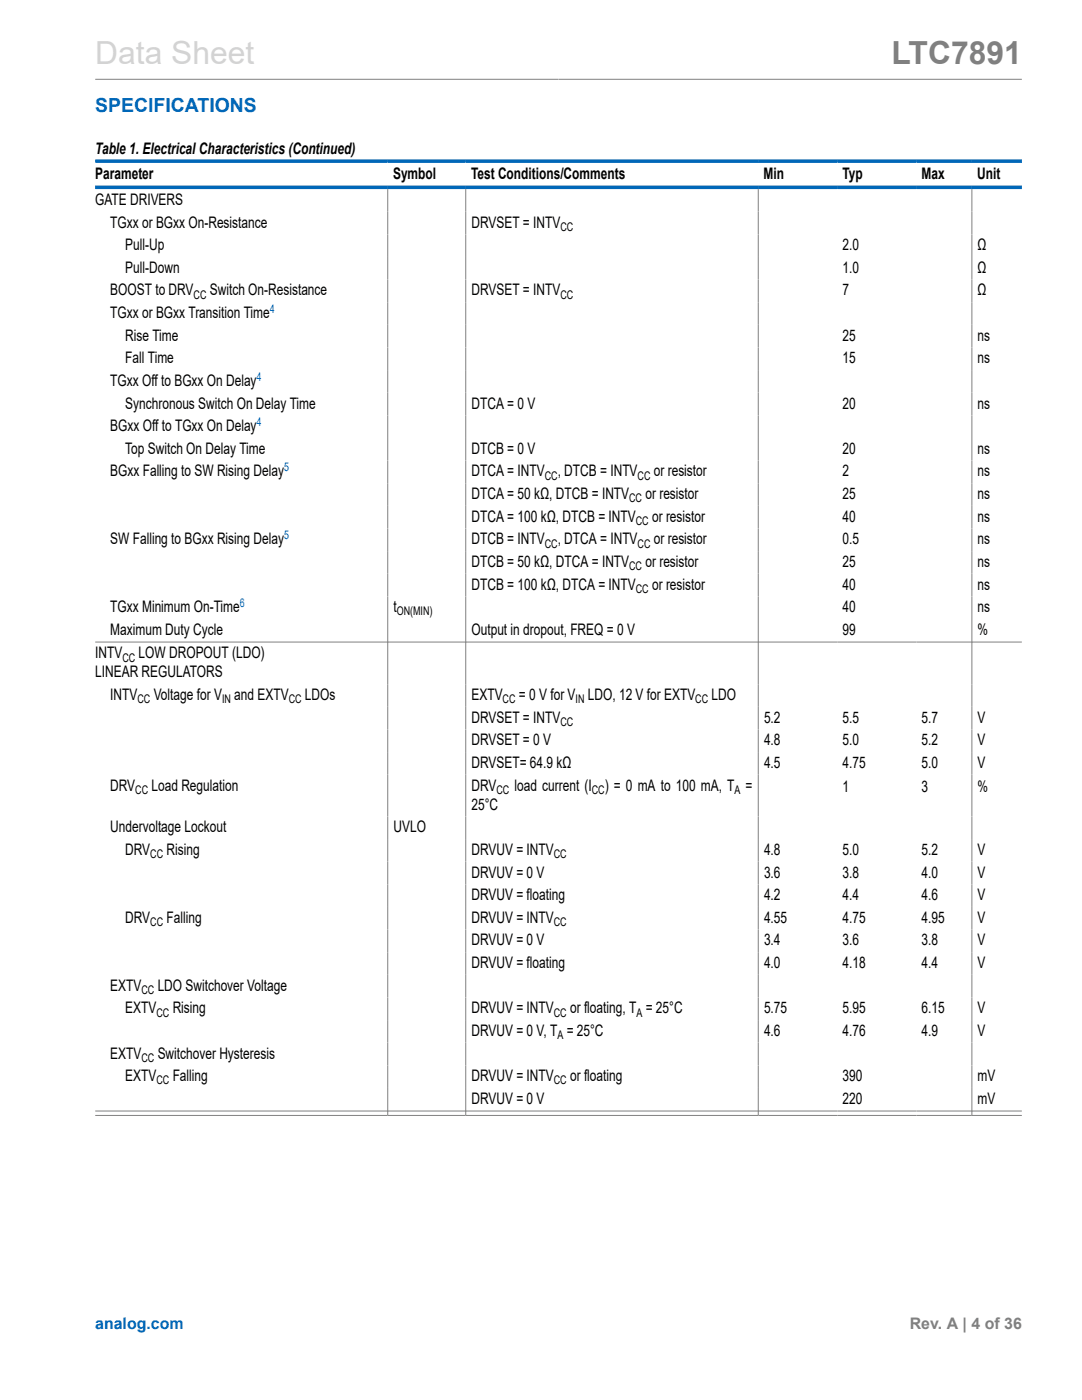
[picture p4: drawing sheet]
<svg xmlns="http://www.w3.org/2000/svg" width="216mm" height="279mm" viewBox="0 0 216 279" stroke-linecap="round" stroke-linejoin="round" font-family="sans-serif">
<defs><g id="words">
<text font-size="6.3" fill="#d3d3d3" x="19" y="12.7">Data Sheet</text>
<text font-size="6.3" fill="#808080" x="177.9" y="12.7">LTC7891</text>
<text font-size="3.9" fill="#0067b8" x="19" y="22.3">SPECIFICATIONS</text>
<g font-size="3.2">
<text x="19" y="30.8">Table 1. Electrical Characteristics (Continued)</text>
<text x="19" y="35.7">Parameter</text>
<text x="78.4" y="35.7">Symbol</text>
<text x="94" y="35.7">Test Conditions/Comments</text>
<text x="152.4" y="35.7">Min</text>
<text x="168.1" y="35.7">Typ</text>
<text x="183.9" y="35.7">Max</text>
<text x="195" y="35.7">Unit</text>
<text x="19" y="40.9">GATE DRIVERS</text>
<text x="22" y="45.4">TGxx or BGxx On-Resistance</text>
<text x="94.1" y="45.4">DRVSET = INTV</text>
<text x="25" y="49.9">Pull-Up</text>
<text x="168.1" y="49.9">2.0</text>
<text x="195.1" y="49.9">Ω</text>
<text x="22" y="59">BOOST to DRV</text>
<text x="25" y="54.5">Pull-Down</text>
<text x="41.9" y="59">Switch On-Resistance</text>
<text x="94.1" y="59">DRVSET = INTV</text>
<text x="168.1" y="59">7</text>
<text x="168.1" y="54.5">1.0</text>
<text x="195.1" y="59">Ω</text>
<text x="195.1" y="54.5">Ω</text>
<text x="22" y="63.5">TGxx or BGxx Transition Time</text>
<text x="25" y="68">Rise Time</text>
<text x="168.1" y="68">25</text>
<text x="195.1" y="68">ns</text>
<text x="22" y="77">TGxx Off to BGxx On Delay</text>
<text x="25" y="72.5">Fall Time</text>
<text x="168.1" y="72.5">15</text>
<text x="195.1" y="72.5">ns</text>
<text x="25" y="81.5">Synchronous Switch On Delay Time</text>
<text x="94.1" y="81.5">DTCA = 0 V</text>
<text x="168.1" y="81.5">20</text>
<text x="195.1" y="81.5">ns</text>
<text x="22" y="86.1">BGxx Off to TGxx On Delay</text>
<text x="22" y="95.1">BGxx Falling to SW Rising Delay</text>
<text x="25" y="90.6">Top Switch On Delay Time</text>
<text x="94.1" y="90.6">DTCB = 0 V</text>
<text x="94.1" y="95.1">DTCA = INTV</text>
<text x="111.3" y="95.1">, DTCB = INTV</text>
<text x="130.5" y="95.1">or resistor</text>
<text x="168.1" y="95.1">2</text>
<text x="168.1" y="90.6">20</text>
<text x="195.1" y="95.1">ns</text>
<text x="195.1" y="90.6">ns</text>
<text x="94.1" y="99.6">DTCA = 50 kΩ, DTCB = INTV</text>
<text x="128.8" y="99.6">or resistor</text>
<text x="168.1" y="99.6">25</text>
<text x="195.1" y="99.6">ns</text>
<text x="94.1" y="104.1">DTCA = 100 kΩ, DTCB = INTV</text>
<text x="130.1" y="104.1">or resistor</text>
<text x="168.1" y="104.1">40</text>
<text x="195.1" y="104.1">ns</text>
<text x="22" y="108.6">SW Falling to BGxx Rising Delay</text>
<text x="94.1" y="113.2">DTCB = 50 kΩ, DTCA = INTV</text>
<text x="94.1" y="108.6">DTCB = INTV</text>
<text x="111.3" y="108.6">, DTCA = INTV</text>
<text x="128.8" y="113.2">or resistor</text>
<text x="130.5" y="108.6">or resistor</text>
<text x="168.1" y="108.6">0.5</text>
<text x="168.1" y="113.2">25</text>
<text x="195.1" y="108.6">ns</text>
<text x="195.1" y="113.2">ns</text>
<text x="94.1" y="117.7">DTCB = 100 kΩ, DTCA = INTV</text>
<text x="130.1" y="117.7">or resistor</text>
<text x="168.1" y="117.7">40</text>
<text x="195.1" y="117.7">ns</text>
<text x="22" y="122.2">TGxx Minimum On-Time</text>
<text x="78.5" y="122.2">t</text>
<text x="168.1" y="122.2">40</text>
<text x="195.1" y="122.2">ns</text>
<text x="19" y="131.4">INTV</text>
<text x="22" y="126.7">Maximum Duty Cycle</text>
<text x="27.7" y="131.4">LOW DROPOUT (LDO)</text>
<text x="94.1" y="126.7">Output in dropout, FREQ = 0 V</text>
<text x="168.1" y="126.7">99</text>
<text x="195.1" y="126.7">%</text>
<text x="19" y="135.2">LINEAR REGULATORS</text>
<text x="22" y="139.7">INTV</text>
<text x="30.7" y="139.7">Voltage for V</text>
<text x="46.7" y="139.7">and EXTV</text>
<text x="60.8" y="139.7">LDOs</text>
<text x="94.1" y="139.7">EXTV</text>
<text x="103.5" y="139.7">= 0 V for V</text>
<text x="117.3" y="139.7">LDO, 12 V for EXTV</text>
<text x="142" y="139.7">LDO</text>
<text x="94.1" y="144.2">DRVSET = INTV</text>
<text x="94.1" y="148.8">DRVSET = 0 V</text>
<text x="152.4" y="144.2">5.2</text>
<text x="152.4" y="148.8">4.8</text>
<text x="168.1" y="144.2">5.5</text>
<text x="168.1" y="148.8">5.0</text>
<text x="183.9" y="144.2">5.7</text>
<text x="183.9" y="148.8">5.2</text>
<text x="195.1" y="144.2">V</text>
<text x="195.1" y="148.8">V</text>
<text x="94.1" y="153.3">DRVSET= 64.9 kΩ</text>
<text x="152.4" y="153.3">4.5</text>
<text x="168.1" y="153.3">4.75</text>
<text x="183.9" y="153.3">5.0</text>
<text x="195.1" y="153.3">V</text>
<text x="22" y="157.8">DRV</text>
<text x="30.2" y="157.8">Load Regulation</text>
<text x="94.1" y="157.8">DRV</text>
<text x="94.1" y="161.6">25°C</text>
<text x="102.7" y="157.8">load current (I</text>
<text x="120.7" y="157.8">) = 0 mA to 100 mA, T =</text>
<text x="168.1" y="158">1</text>
<text x="183.9" y="158">3</text>
<text x="195.1" y="158">%</text>
<text x="22" y="166.1">Undervoltage Lockout</text>
<text x="78.5" y="166.1">UVLO</text>
<text x="25" y="170.6">DRV</text>
<text x="33.2" y="170.6">Rising</text>
<text x="94.1" y="170.6">DRVUV = INTV</text>
<text x="152.4" y="170.6">4.8</text>
<text x="168.1" y="170.6">5.0</text>
<text x="183.9" y="170.6">5.2</text>
<text x="195.1" y="170.6">V</text>
<text x="94.1" y="175.1">DRVUV = 0 V</text>
<text x="94.1" y="179.7">DRVUV = floating</text>
<text x="152.4" y="175.1">3.6</text>
<text x="152.4" y="179.7">4.2</text>
<text x="168.1" y="175.1">3.8</text>
<text x="168.1" y="179.7">4.4</text>
<text x="183.9" y="175.1">4.0</text>
<text x="183.9" y="179.7">4.6</text>
<text x="195.1" y="175.1">V</text>
<text x="195.1" y="179.7">V</text>
<text x="25" y="184.2">DRV</text>
<text x="33.2" y="184.2">Falling</text>
<text x="94.1" y="184.2">DRVUV = INTV</text>
<text x="152.4" y="184.2">4.55</text>
<text x="168.1" y="184.2">4.75</text>
<text x="183.9" y="184.2">4.95</text>
<text x="195.1" y="184.2">V</text>
<text x="94.1" y="188.7">DRVUV = 0 V</text>
<text x="152.4" y="188.7">3.4</text>
<text x="168.1" y="188.7">3.6</text>
<text x="183.9" y="188.7">3.8</text>
<text x="195.1" y="188.7">V</text>
<text x="22" y="197.7">EXTV</text>
<text x="31.5" y="197.7">LDO Switchover Voltage</text>
<text x="94.1" y="193.2">DRVUV = floating</text>
<text x="152.4" y="193.2">4.0</text>
<text x="168.1" y="193.2">4.18</text>
<text x="183.9" y="193.2">4.4</text>
<text x="195.1" y="193.2">V</text>
<text x="25" y="202.2">EXTV</text>
<text x="34.5" y="202.2">Rising</text>
<text x="94.1" y="202.2">DRVUV = INTV</text>
<text x="113.8" y="202.2">or floating, T = 25°C</text>
<text x="152.4" y="202.2">5.75</text>
<text x="168.1" y="202.2">5.95</text>
<text x="183.9" y="202.2">6.15</text>
<text x="195.1" y="202.2">V</text>
<text x="94.1" y="206.7">DRVUV = 0 V, T = 25°C</text>
<text x="152.4" y="206.7">4.6</text>
<text x="168.1" y="206.7">4.76</text>
<text x="183.9" y="206.7">4.9</text>
<text x="195.1" y="206.7">V</text>
<text x="22" y="211.3">EXTV</text>
<text x="25" y="215.8">EXTV</text>
<text x="31.5" y="211.3">Switchover Hysteresis</text>
<text x="34.5" y="215.8">Falling</text>
<text x="94.1" y="215.8">DRVUV = INTV</text>
<text x="113.8" y="215.8">or floating</text>
<text x="168.1" y="215.8">390</text>
<text x="195.1" y="215.8">mV</text>
<text x="94.1" y="220.3">DRVUV = 0 V</text>
<text x="168.1" y="220.3">220</text>
<text x="195.1" y="220.3">mV</text>
</g>
<text font-size="3.2" fill="#0067b8" x="19" y="265.3">analog.com</text>
<text font-size="3.2" fill="#808080" x="181.5" y="265.3">Rev. A | 4 of 36</text>
<g font-size="2.4">
<text x="111.8" y="46.1">CC</text>
<text x="38.6" y="59.6">CC</text>
<text x="111.8" y="59.6">CC</text>
<text x="108.7" y="95.7">CC</text>
<text x="127.2" y="95.7">CC</text>
<text x="125.5" y="100.2">CC</text>
<text x="126.9" y="104.8">CC</text>
<text x="108.7" y="109.3">CC</text>
<text x="125.5" y="113.8">CC</text>
<text x="127.2" y="109.3">CC</text>
<text x="126.9" y="118.3">CC</text>
<text x="79.2" y="122.8">ON(MIN)</text>
<text x="24.4" y="132">CC</text>
<text x="27.4" y="140.4">CC</text>
<text x="44.3" y="140.4">IN</text>
<text x="57.6" y="140.4">CC</text>
<text x="100.3" y="140.4">CC</text>
<text x="114.9" y="140.4">IN</text>
<text x="138.7" y="140.4">CC</text>
<text x="111.8" y="144.9">CC</text>
<text x="27" y="158.4">CC</text>
<text x="99.1" y="158.4">CC</text>
<text x="118.1" y="158.4">CC</text>
<text x="146.6" y="158.4">A</text>
<text x="30" y="171.3">CC</text>
<text x="110.5" y="171.3">CC</text>
<text x="30" y="184.8">CC</text>
<text x="110.5" y="184.8">CC</text>
<text x="28.2" y="198.4">CC</text>
<text x="31.2" y="202.9">CC</text>
<text x="110.5" y="202.9">CC</text>
<text x="127" y="202.9">A</text>
<text x="111.2" y="207.4">A</text>
<text x="28.2" y="211.9">CC</text>
<text x="31.2" y="216.4">CC</text>
<text x="110.5" y="216.4">CC</text>
</g>
<g font-size="2.4" fill="#0067b8">
<text x="53.8" y="62.4">4</text>
<text x="51.2" y="76">4</text>
<text x="51.2" y="85">4</text>
<text x="56.7" y="94">5</text>
<text x="56.7" y="107.6">5</text>
<text x="47.8" y="121.1">6</text>
</g>
</g></defs>
<path d="M19 15.8h184.9M77.4 37.7v184.8M92.9 37.7v184.8M151.3 37.7v184.8M193.9 37.7v184.8M19 128.1h184.9M19 221.7h184.9M19 222.6h184.9" fill="none" stroke="#808080" stroke-width=".2"/>
<path d="M19 32.2h184.9M19 37.4h184.9" fill="none" stroke="#0067b8" stroke-width=".71"/>
<use href="#words"/>
</svg>
